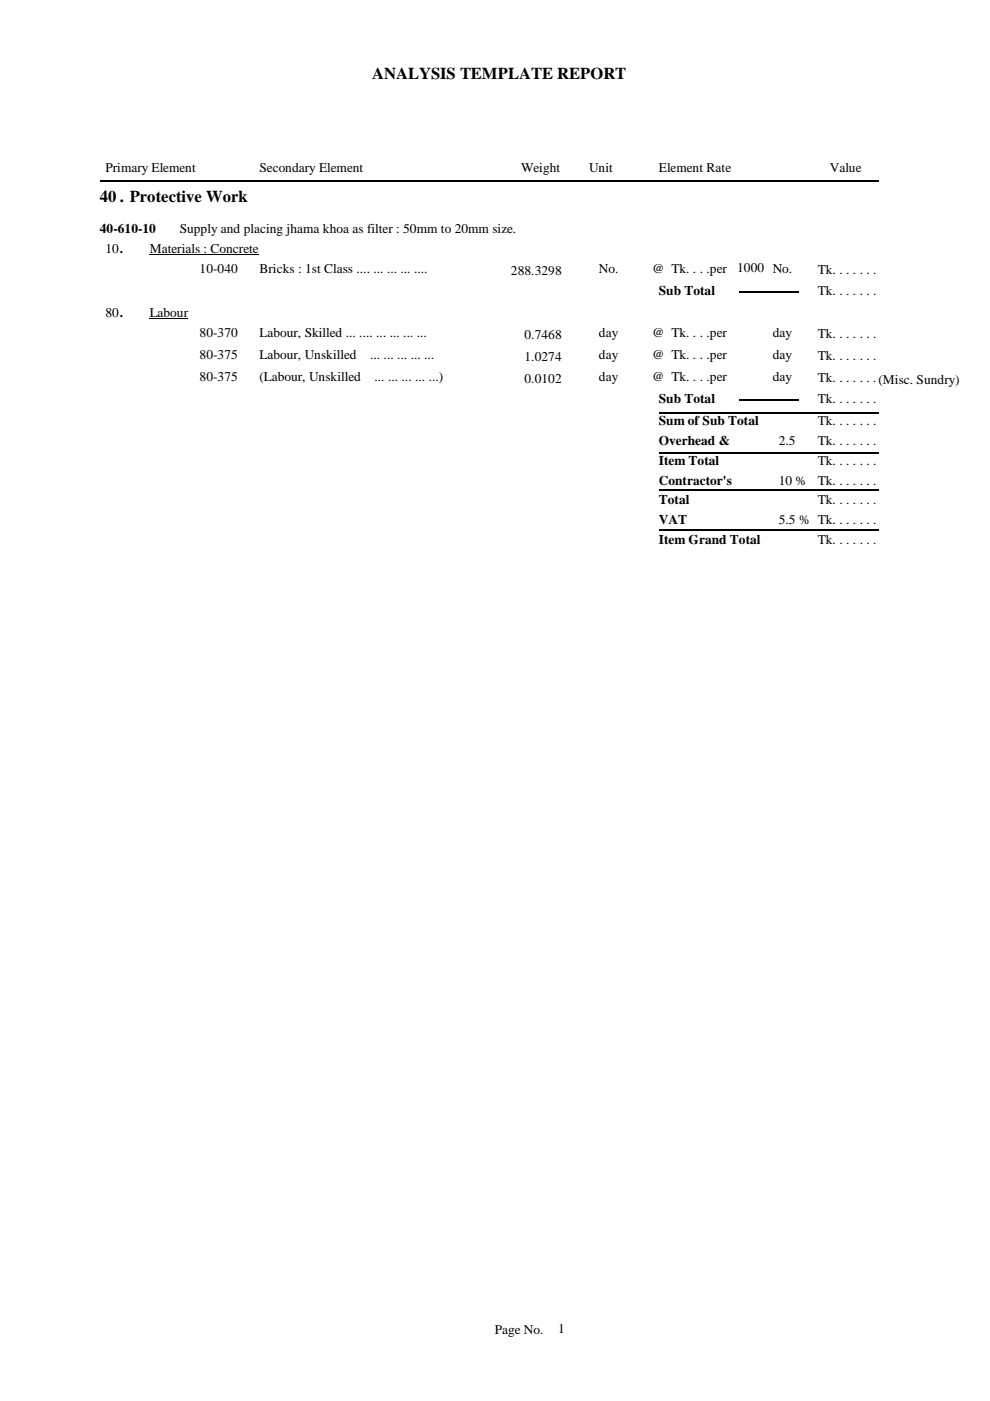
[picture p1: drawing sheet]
<svg xmlns="http://www.w3.org/2000/svg" width="210mm" height="297mm" viewBox="0 0 210 297" stroke-linecap="round" stroke-linejoin="round" font-family="sans-serif">
<defs><g id="words">
<g font-size="3.5">
<text x="78.9" y="16.7">ANALYSIS TEMPLATE REPORT</text>
<text x="21.2" y="42.8">40 . Protective Work</text>
</g>
<g font-size="2.8">
<text x="22.4" y="36.6">Primary Element</text>
<text x="55" y="36.6">Secondary Element</text>
<text x="110.5" y="36.6">Weight</text>
<text x="124.9" y="36.6">Unit</text>
<text x="139.7" y="36.6">Element Rate</text>
<text x="175.9" y="36.6">Value</text>
<text x="21.2" y="49.5">40-610-10</text>
<text x="22.4" y="53.6">10.</text>
<text x="31.7" y="53.6">Materials : Concrete</text>
<text x="38.1" y="49.5">Supply and placing jhama khoa as filter : 50mm to 20mm size.</text>
<text x="42.3" y="57.9">10-040</text>
<text x="55" y="57.9">Bricks : 1st Class .... ... ... ... ....</text>
<text x="108.3" y="58.4">288.3298</text>
<text x="127" y="57.9">No.</text>
<text x="138.3" y="57.9">@ Tk. . . .per</text>
<text x="156.3" y="57.7">1000 No.</text>
<text x="173.4" y="58.1">Tk. . . . . . .</text>
<text x="139.7" y="62.5">Sub Total</text>
<text x="173.4" y="62.5">Tk. . . . . . .</text>
<text x="22.4" y="67.2">80.</text>
<text x="31.7" y="67.2">Labour</text>
<text x="42.3" y="71.4">80-370</text>
<text x="55" y="71.4">Labour, Skilled ... .... ... ... ... ...</text>
<text x="111.2" y="71.9">0.7468</text>
<text x="127" y="71.4">day</text>
<text x="138.3" y="71.4">@ Tk. . . .per</text>
<text x="163.8" y="71.4">day</text>
<text x="173.4" y="71.7">Tk. . . . . . .</text>
<text x="42.3" y="76.1">80-375</text>
<text x="55" y="76.1">Labour, Unskilled</text>
<text x="78.5" y="76.1">... ... ... ... ...</text>
<text x="111.2" y="76.6">1.0274</text>
<text x="127" y="76.1">day</text>
<text x="138.3" y="76.1">@ Tk. . . .per</text>
<text x="163.8" y="76.1">day</text>
<text x="173.4" y="76.3">Tk. . . . . . .</text>
<text x="42.3" y="80.7">80-375</text>
<text x="55" y="80.7">(Labour, Unskilled</text>
<text x="79.4" y="80.7">... ... ... ... ...)</text>
<text x="111.2" y="81.2">0.0102</text>
<text x="127" y="80.7">day</text>
<text x="138.3" y="80.7">@ Tk. . . .per</text>
<text x="163.8" y="80.7">day</text>
<text x="173.4" y="81">Tk. . . . . . .(Misc. Sundry)</text>
<text x="139.7" y="85.4">Sub Total</text>
<text x="173.4" y="85.4">Tk. . . . . . .</text>
<text x="139.7" y="90">Sum of Sub Total</text>
<text x="139.7" y="94.3">Overhead &amp;</text>
<text x="165.1" y="94.3">2.5</text>
<text x="173.4" y="94.3">Tk. . . . . . .</text>
<text x="173.4" y="90">Tk. . . . . . .</text>
<text x="139.7" y="97.6">Estt.</text>
<text x="139.7" y="98.5">Item Total</text>
<text x="165.1" y="97.6">%</text>
<text x="173.4" y="98.5">Tk. . . . . . .</text>
<text x="139.7" y="102.7">Contractor's</text>
<text x="139.7" y="106.1">Profit</text>
<text x="139.7" y="107">Total</text>
<text x="165.1" y="102.7">10 %</text>
<text x="173.4" y="102.7">Tk. . . . . . .</text>
<text x="173.4" y="107">Tk. . . . . . .</text>
<text x="139.7" y="111.2">VAT</text>
<text x="165.1" y="111.2">5.5 % Tk. . . . . . .</text>
<text x="139.7" y="115.4">Item Grand Total</text>
<text x="173.4" y="115.4">Tk. . . . . . .</text>
<text x="104.9" y="282.7">Page No.</text>
<text x="118.3" y="282.6">1</text>
</g>
</g></defs>
<path d="M21.2 38.3h165.1M156.6 61.9h12.7M139.7 96h46.6M139.7 87.5h46.6M156.6 84.7h12.7M139.7 112.4h46.6M139.7 104h46.6" fill="none" stroke="#000" stroke-width=".34"/>
<path d="M31.7 54h23.2M31.7 67.5h8.2" fill="none" stroke="#000" stroke-width=".21"/>
<use href="#words"/>
</svg>
